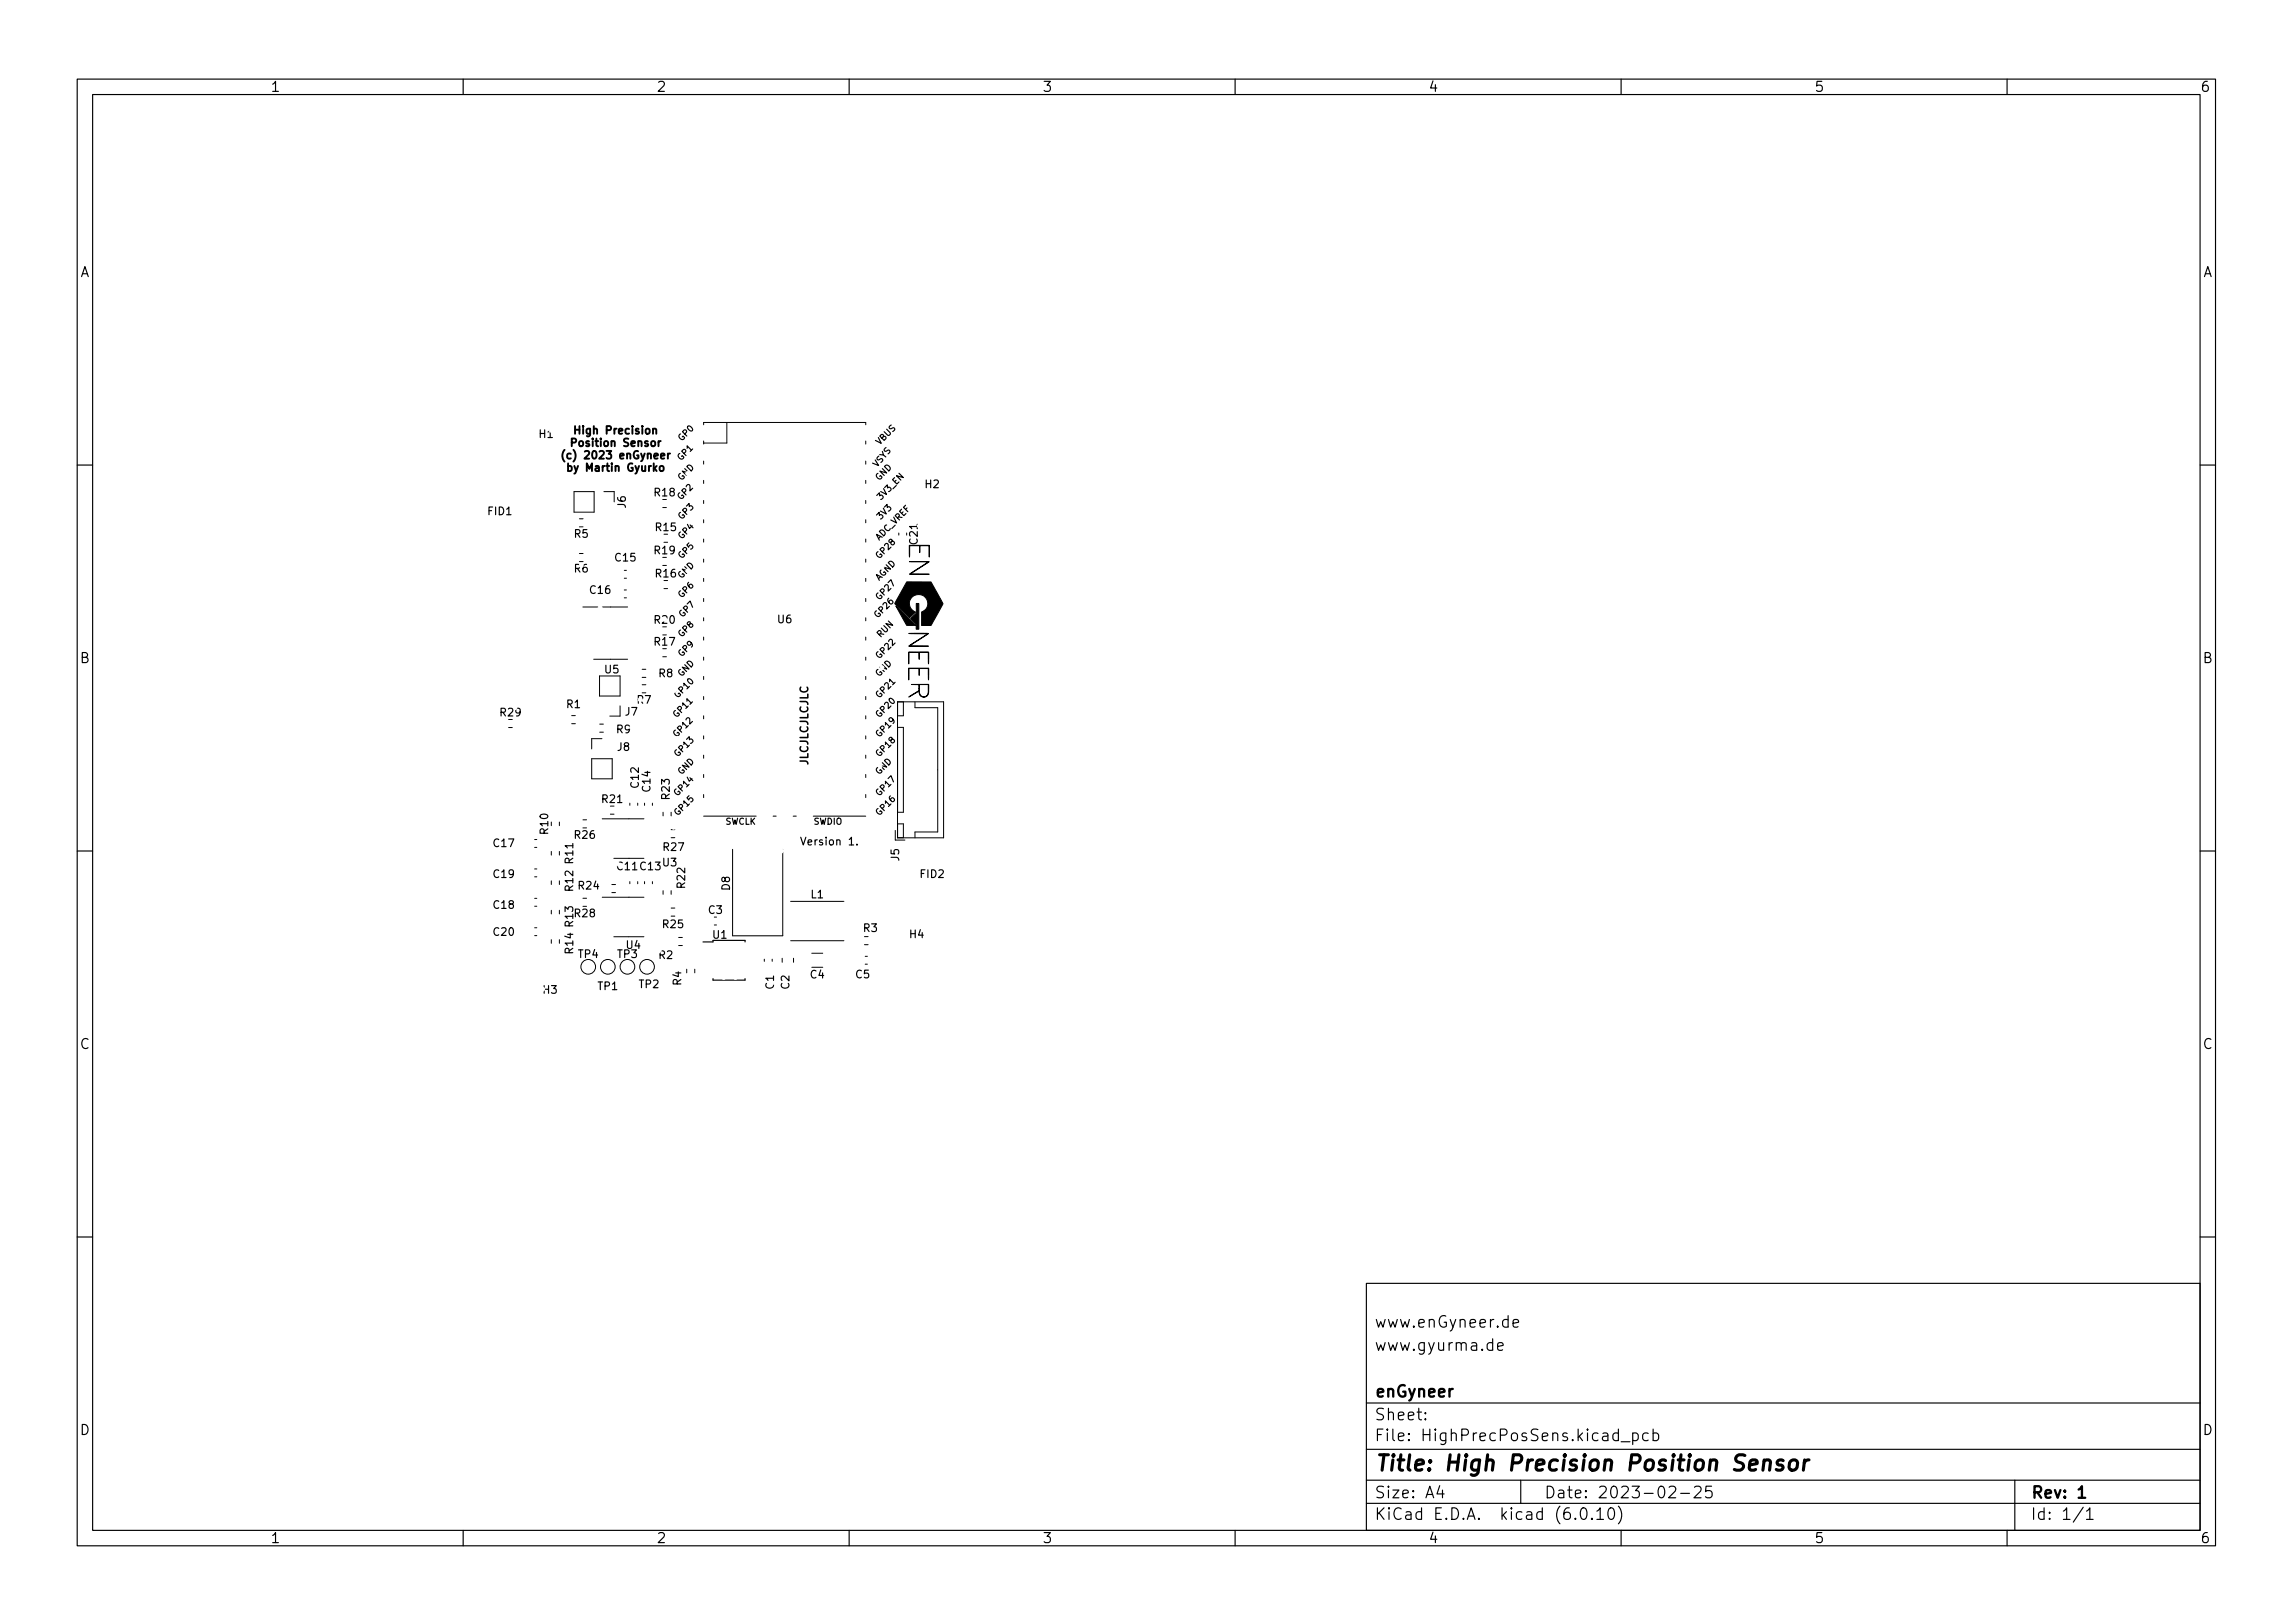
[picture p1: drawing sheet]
<svg xmlns="http://www.w3.org/2000/svg" width="297mm" height="210mm" viewBox="0 0 297 210" stroke-linecap="round" stroke-linejoin="round" font-family="sans-serif">
<defs><g id="words">
<text font-size="2.8" x="178" y="190.6">Title: High Precision Position Sensor</text>
<g font-size="2.1">
<text x="178" y="172">www.enGyneer.de</text>
<text x="178" y="175">www.gyurma.de</text>
<text x="178" y="184">Sheet:</text>
<text x="178" y="181">enGyneer</text>
<text x="178" y="186.7">File: HighPrecPosSens.kicad_pcb</text>
<text x="178" y="196.9">KiCad E.D.A. kicad (6.0.10)</text>
<text x="178" y="194.1">Size: A4</text>
<text x="200" y="194.1">Date: 2023-02-25</text>
<text x="263" y="194.1">Rev: 1</text>
<text x="263" y="196.9">Id: 1/1</text>
</g>
<g font-size="1.8">
<text x="35" y="11.9">1</text>
<text x="85" y="11.9">2</text>
<text x="135" y="11.9">3</text>
<text x="185" y="11.9">4</text>
<text x="235" y="11.9">5</text>
<text x="285" y="11.9">6</text>
<text x="10.3" y="35.9">A</text>
<text x="285.3" y="35.9">A</text>
<text x="10.3" y="85.9">B</text>
<text x="285.3" y="85.9">B</text>
<text x="10.3" y="135.9">C</text>
<text x="285.3" y="135.9">C</text>
<text x="10.3" y="185.9">D</text>
<text x="285.3" y="185.9">D</text>
<text x="35" y="199.9">1</text>
<text x="85" y="199.9">2</text>
<text x="135" y="199.9">3</text>
<text x="185" y="199.9">4</text>
<text x="235" y="199.9">5</text>
<text x="285" y="199.9">6</text>
</g>
<g font-size="1.4" fill="#fff">
<text x="69.9" y="56.7">H1</text>
<text x="118.9" y="70.5" transform="rotate(-90 118.9 70.5)">C21</text>
<text x="74.4" y="74.2">R6</text>
<text x="84.8" y="80.8">R20</text>
<text x="64.8" y="92.8">R29</text>
<text x="73.4" y="91.7">R1</text>
<text x="79.9" y="95">R9</text>
<text x="82.5" y="91.2">R7</text>
<text x="80" y="112.7">C11 C13</text>
<text x="85.4" y="124.2">R2</text>
<text x="70.4" y="128.7">H3</text>
<text x="100.2" y="128.1" transform="rotate(-90 100.2 128.1)">C1</text>
</g>
<g font-size="1.4">
<text x="73.8" y="59.5">(c) 2023 enGyneer</text>
<text x="74.5" y="57.9">Position Sensor</text>
<text x="74.9" y="56.2">High Precision</text>
<text x="74" y="61.1">by Martin Gyurko</text>
<text x="81.1" y="65.8" transform="rotate(-90 81.1 65.8)">J6</text>
<text x="84.8" y="64.3">R18</text>
<text x="119.9" y="63.2">H2</text>
<text x="63.2" y="66.7">FID1</text>
<text x="74.4" y="69.7">R5</text>
<text x="84.8" y="71.8">R19</text>
<text x="85" y="68.8">R15</text>
<text x="76.5" y="76.9">C16</text>
<text x="79.7" y="72.7">C15</text>
<text x="85" y="74.8">R16</text>
<text x="84.8" y="83.6">R17</text>
<text x="100.8" y="80.7">U6</text>
<text x="78.4" y="87.2">U5</text>
<text x="85.4" y="87.7">R8</text>
<text x="81" y="92.7">J7</text>
<text x="80" y="97.3">J8</text>
<text x="104.7" y="99.2" transform="rotate(-90 104.7 99.2)">JLCJLCJLCJLC</text>
<text x="78" y="104">R21</text>
<text x="82.7" y="102" transform="rotate(-90 82.7 102)">C12</text>
<text x="84.3" y="102.5" transform="rotate(-90 84.3 102.5)">C14</text>
<text x="86.7" y="103.5" transform="rotate(-90 86.7 103.5)">R23</text>
<text x="64" y="109.7">C17</text>
<text x="64" y="113.7">C19</text>
<text x="71" y="108" transform="rotate(-90 71 108)">R10</text>
<text x="74.3" y="111.8" transform="rotate(-90 74.3 111.8)">R11</text>
<text x="74.5" y="108.7">R26</text>
<text x="85.9" y="112.2">U3</text>
<text x="86" y="110.2">R27</text>
<text x="104.1" y="109.5">Version 1.</text>
<text x="116.5" y="111.5" transform="rotate(-90 116.5 111.5)">J5</text>
<text x="119.2" y="113.7">FID2</text>
<text x="64" y="117.7">C18</text>
<text x="74.3" y="115.4" transform="rotate(-90 74.3 115.4)">R12</text>
<text x="74.5" y="118.8">R28</text>
<text x="75" y="115.2">R24</text>
<text x="88.7" y="115" transform="rotate(-90 88.7 115)">R22</text>
<text x="91.8" y="118.4">C3</text>
<text x="94.5" y="115.3" transform="rotate(-90 94.5 115.3)">D8</text>
<text x="105.1" y="116.4">L1</text>
<text x="64" y="121.2">C20</text>
<text x="74.3" y="123.5" transform="rotate(-90 74.3 123.5)">R14 R13</text>
<text x="74.9" y="124.1">TP4</text>
<text x="80" y="124.1">TP3</text>
<text x="81.2" y="122.9">U4</text>
<text x="85.9" y="120.2">R25</text>
<text x="92.4" y="121.6">U1</text>
<text x="111.9" y="120.7">R3</text>
<text x="117.9" y="121.5">H4</text>
<text x="77.5" y="128.3">TP1</text>
<text x="82.8" y="128">TP2</text>
<text x="88.3" y="127.6" transform="rotate(-90 88.3 127.6)">R4</text>
<text x="102.2" y="128.1" transform="rotate(-90 102.2 128.1)">C2</text>
<text x="105" y="126.7">C4</text>
<text x="110.9" y="126.7">C5</text>
</g>
<g font-size="1.1">
<text x="88.2" y="59.7" transform="rotate(-45 88.2 59.7)">GP1</text>
<text x="113.9" y="57.7" transform="rotate(-45 113.9 57.7)">VBUS</text>
<text x="113.6" y="60.6" transform="rotate(-50 113.6 60.6)">VSYS</text>
<text x="114.2" y="64.8" transform="rotate(-45 114.2 64.8)">3V3_EN</text>
<text x="88.3" y="69.9" transform="rotate(-45 88.3 69.9)">GP4</text>
<text x="88.3" y="67.3" transform="rotate(-45 88.3 67.3)">GP3</text>
<text x="113.8" y="70.1" transform="rotate(-45 113.8 70.1)">ADC_VREF</text>
<text x="114.1" y="67.3" transform="rotate(-45 114.1 67.3)">3V3</text>
<text x="88.3" y="77.5" transform="rotate(-45 88.3 77.5)">GP6</text>
<text x="88.3" y="72.4" transform="rotate(-45 88.3 72.4)">GP5</text>
<text x="114" y="77.7" transform="rotate(-45 114 77.7)">GP27</text>
<text x="114" y="72.4" transform="rotate(-45 114 72.4)">GP28</text>
<text x="88.3" y="82.6" transform="rotate(-45 88.3 82.6)">GP8</text>
<text x="88.4" y="80" transform="rotate(-45 88.4 80)">GP7</text>
<text x="113.8" y="80" transform="rotate(-45 113.8 80)">GP26</text>
<text x="114.1" y="82.6" transform="rotate(-45 114.1 82.6)">RUN</text>
<text x="88.3" y="87.7" transform="rotate(-45 88.3 87.7)">GND</text>
<text x="88.3" y="85.1" transform="rotate(-45 88.3 85.1)">GP9</text>
<text x="114" y="85.3" transform="rotate(-45 114 85.3)">GP22</text>
<text x="87.7" y="95.5" transform="rotate(-45 87.7 95.5)">GP12</text>
<text x="87.7" y="92.9" transform="rotate(-45 87.7 92.9)">GP11</text>
<text x="114" y="95.5" transform="rotate(-45 114 95.5)">GP19</text>
<text x="114" y="92.9" transform="rotate(-45 114 92.9)">GP20</text>
<text x="114" y="90.4" transform="rotate(-45 114 90.4)">GP21</text>
<text x="88.3" y="100.4" transform="rotate(-45 88.3 100.4)">GND</text>
<text x="114" y="98" transform="rotate(-45 114 98)">GP18</text>
<text x="87.8" y="103.1" transform="rotate(-45 87.8 103.1)">GP14</text>
<text x="93.9" y="106.8">SWCLK</text>
<text x="105.4" y="106.8">SWDIO</text>
<text x="114" y="105.6" transform="rotate(-45 114 105.6)">GP16</text>
<text x="114" y="103.1" transform="rotate(-45 114 103.1)">GP17</text>
</g>
<g font-size="1.1" fill="#fff">
<text x="88.3" y="57.2" transform="rotate(-45 88.3 57.2)">GP0</text>
<text x="88.2" y="64.8" transform="rotate(-45 88.2 64.8)">GP2</text>
<text x="88.3" y="62.3" transform="rotate(-45 88.3 62.3)">GND</text>
<text x="113.9" y="62.3" transform="rotate(-45 113.9 62.3)">GND</text>
<text x="88.3" y="75" transform="rotate(-45 88.3 75)">GND</text>
<text x="113.8" y="75.3" transform="rotate(-45 113.8 75.3)">AGND</text>
<text x="113.9" y="87.7" transform="rotate(-45 113.9 87.7)">GND</text>
<text x="87.9" y="90.4" transform="rotate(-45 87.9 90.4)">GP10</text>
<text x="87.9" y="98" transform="rotate(-45 87.9 98)">GP13</text>
<text x="113.9" y="100.4" transform="rotate(-45 113.9 100.4)">GND</text>
<text x="87.9" y="105.6" transform="rotate(-45 87.9 105.6)">GP15</text>
</g>
</g></defs>
<g fill="none" stroke="#000" stroke-width=".15">
<path d="M10 10.2h277v190.1h-277zM12 12.2h273v186.1h-273zM60 10.2v2M110 10.2v2M160 10.2v2M210 10.2v2M260 10.2v2M10 60.2h2M285 60.2h2M10 110.2h2M285 110.2h2M91.1 122h1.3"/>
<path d="M92.4 121.8h4.1v.2M92.4 126.8v.2h4.1v-.2M10 160.2h2M177 166.3h108v32h-108zM194 174.4l.7-.1-.1-.3-.4-.1-.2 .2 .1 .8h.1h.4M196 171.4l.7-.1-.1-.3-.4-.1-.2 .2 .1 .8h.1h.4M285 160.2h2M60 198.3v2M110 198.3v2M160 198.3v2M177 194.8h108M177 191.8h108"/>
<path d="M177 187.8h108M177 181.8h108M184.6 183.8l.1 .1h-.1v-.1v.1M184.6 183l.1 .1h-.1v-.1v.1M186.5 192.5l-.4 1h1M186.9 193v1M197 191.8v3M204.9 195.4a.36 .36 0 0 1 .6 .2 .77 .77 0 0 1-.4 1.2 1 1 0 0 1-.2-1.4zM206.2 196.7l.1 .1h-.1h-.1l.1-.1v.1M206.9 195.8l.4-.5v1.5M206.9 196.8h.8M208.5 195.4a.36 .36 0 0 1 .6 .2 .77 .77 0 0 1-.5 1.2 1 1 0 0 1-.1-1.4z"/>
<path d="M209.6 195.1a1.72 1.72 0 0 1 0 2.3M210 198.3v2M210 186.8h1.1M211.5 185.7l.4-.1 .3 .3v.4l-.1 .3h-.2h-.4M211.5 185.6v1.5M213.5 185.7l-.4-.1-.3 .3v.4l.1 .3h.2h.4M214.1 185.7l.5-.1 .3 .3v.4l-.2 .3h-.1h-.5M214.1 185.1v1.5M216.2 192.7l.2-.2h.4a.41 .41 0 0 1 .2 .7l-.9 .8h1M217.7 193.5h1.2M219.5 192.7l.2-.2h.4a.41 .41 0 0 1 .2 .7l-.9 .8h1M221.7 192.5h-.7l-.1 .7 .2-.1 .5 .1 .2 .2-.1 .5-.2 .1h-.4l-.2-.1"/>
<path d="M260 198.3v2M261 191.8v6.5M269.9 195.3l-1.3 1.9M270.3 195.8l.4-.5v1.5M270.3 196.8h.8"/>
</g>
<path d="M269.3 193l.4-.5v1.5M269.3 194h.8" fill="none" stroke="#000" stroke-width=".3"/>
<path d="M228.5 189.3a.49 .49 0 0 1 .9 .1l-.2 1.1M228.5 189.1l-.1 1.4M231 189.2a.49 .49 0 0 0-.8 .3l.1 .2 .6 .2 .1 .2-.1 .3-.2 .1-.6-.1M231.9 189.3a.52 .52 0 0 1 .6-.2 .52 .52 0 0 1 .4 .4l-.1 .6a.55 .55 0 0 1-.5 .4 .55 .55 0 0 1-.5-.4v-.6zM233.8 189.1l-.2 1.4M234.3 189.1a.59 .59 0 0 0-.6 .4" fill="none" stroke="#000" stroke-width=".4"/>
<path d="M73.1 58.3a1.15 1.15 0 0 0 0 1.5M74.1 57.3h.4l.1-.2v-.2l-.2-.1h-.3v1M85.6 57.1l-.2 .1-.1 .1M86.5 58.8v.6M86.8 58.8h-.2l-.1 .1M73.6 60.4h.3l.2 .2-.1 .4h-.4M73.6 60v1M85.5 60.5l.1-.1 .3 .1 .1 .3-.1 .2h-.3l-.1-.1z" fill="none" stroke="#000" stroke-width=".25"/>
<g fill="none" stroke="#000" stroke-width=".13">
<path d="M91.1 55v-.3h21v.3M91.1 57.1v.4M91.1 59.7v.4M94.2 54.7v2.7h-3.1M112.1 57.1v.4M112.1 59.7v.4M74.4 63.7h2.6v2.6h-2.6zM75.1 71.7h.4M75.1 67.2h.4M75.5 78.6h5.8M78.2 63.7h1.4v1.3M80.9 76.4h.3"/>
<path d="M80.9 77.4h.3M80.9 74.9h.3M80.9 73.9h.3M85.9 73.3h.4M85.9 65.8h.4M86 70.3h.5M86 76.3h.5M91.1 62.2v.4M91.1 64.8v.4M91.1 67.3v.4M91.1 69.8v.4M91.1 72.4v.4"/>
<path d="M91.1 74.9v.4M91.1 77.5v.4M112.1 62.2v.4M112.1 64.8v.4M112.1 67.3v.4M112.1 69.8v.4M112.1 72.4v.4M112.1 74.9v.4M112.1 77.5v.4M65.9 94.3h.5M74.1 92.7h.4M74.1 93.8h.4"/>
<path d="M76.6 98.3h2.7v2.6h-2.7zM76.9 85.4h4.4M77.7 87.6h2.6v2.6h-2.6zM77.7 94.9h.5M77.7 93.8h.5M78 95.7h-1.4v1.3M80.3 91.4v1.4h-1.3M83.2 86.7h.5M83.2 87.8h.5M83.2 88.7h.5M85.9 85.1h.4M91.1 80v.4"/>
<path d="M91.1 82.5v.4M91.1 85.1v.4M91.1 87.6v.4M91.1 90.2v.4M91.1 92.7v.4M91.1 95.3v.4M91.1 97.8v.4M112.1 80v.4M112.1 82.5v.4M112.1 85.1v.4M112.1 87.6v.4M112.1 90.2v.4"/>
<path d="M112.1 92.7v.4M112.1 95.3v.4M112.1 97.8v.4M116.3 90.9h5.9v17.6h-5.9zM116.3 94.2h.7v11h-.7M116.3 90.9h.7v1.8h-.7M118.5 90.9v.8h3v16.1h-3v.7M69.3 109.8h.2M69.3 108.8h.2M69.3 113.6h.2M69.3 112.6h.2M69.3 117.4h.2"/>
<path d="M69.3 116.4h.2M71.4 110.3v.5M71.4 114.1v.5M71.4 117.9v.5M72.5 106.5v.5M72.5 110.3v.5M72.5 114.1v.5M72.5 117.9v.5M75.5 106.2h.5M75.5 116.4h.5M78 116.2h5.4M78 106.1h5.4"/>
<path d="M79.1 105.5h.4M79.3 115.6h.4M79.3 114.6h.4M79.5 111.2h3.9M81.6 104v.3M81.6 114.2v.3M82.6 104v.3M82.6 114.2v.3M83.5 104v.3M83.5 114.2v.3M84.5 104v.3M84.5 114.2v.3"/>
<path d="M85.9 105.2v.5M85.9 115.4v.5M86.9 105.2v.5M86.9 115.4v.5M86.9 107.5h.5M86.9 108.5h.5M86.9 117.6h.5M86.9 118.7h.5M91.1 100.3v.4M91.1 102.9v.4M91.1 105.7h6.9M92.5 119.8h.3"/>
<path d="M94.9 110v11.2h6.5v-11.2M100.1 105.7h.4M102.4 116.8h6.9M102.8 105.7h.3M105.4 105.7h6.7M112.1 100.3v.4M112.1 102.9v.4M116 107.6v1.2h1.2M116.3 106.7h.7v1.8M69.3 121.2h.2M69.3 120.2h.2M71.4 121.7v.5"/>
<path d="M72.5 121.7v.5M79.5 121.4h3.9M87.9 122.5h.5M87.9 121.4h.5M89 125.6v.4M90 125.6v.4M99 124.3v.2M100 124.3v.2M101.3 124.1v.6M102.4 121.9h6.9M102.8 124.1v.6M105.2 123.5h1.4"/>
<path d="M112 121.3h.5M112 122.4h.5M112.1 124.9h.3M112.1 123.9h.3"/>
<circle cx="76.2" cy="125.2" r=".95"/>
<circle cx="78.7" cy="125.2" r=".95"/>
<circle cx="81.3" cy="125.2" r=".95"/>
<circle cx="83.8" cy="125.2" r=".95"/>
</g>
<path d="M116.1 78.5l2.6 2.5h-.6a.57 .57 0 0 1-.7-.1zM117.5 75.4h3.1l1.4 2.5a.43 .43 0 0 1 0 .7l-1.4 2.4h-1.2v-1.7a1.17 1.17 0 0 0 .5-1.8 1.17 1.17 0 0 0-1.9 0 1.17 1.17 0 0 0 .6 1.8l-.8 .7-1.6-1.6a.33 .33 0 0 1-.3-.2 .33 .33 0 0 1 .2-.4zM117.8 72.8h2.6l-2.5 1.6h2.5h-2.6l2.5-1.6zM117.8 70.6h2.6v1.6v-1.5h-1.2l-.1 .9v-.9h-1.3v1.5zM118.7 78.2h.3v3.3h-.3v-.6l-.7-.8 .7-.7zM117.7 82.1h2.6l-2.5 1.6h2.5h-2.6l2.5-1.6zM118.1 88.7h2.2v.5a.78 .78 0 0 1-.9 1.1 .7 .7 0 0 1-.4-.8l-1.3 .8 1.3-.8 .1-.3a.73 .73 0 0 0 .8 1l.2-.2 .1-.2 .1-1.1h-1.2l-.1 .5v-.5zM117.7 84.5h2.6v1.5v-1.5h-1.2v.9l-.1-.9h-1.3v1.5zM117.7 86.6h2.6v1.5v-1.5h-1.2v.9l-.1-.9h-1.3v1.5z" fill="#000" stroke="#000" stroke-width=".13"/>
<g fill="#fff" stroke="#fff" stroke-width=".13">
<circle cx="100.6" cy="123.4" r=".25"/>
<circle cx="100.8" cy="122.5" r=".25"/>
<circle cx="85.1" cy="113.6" r=".25"/>
<circle cx="104.4" cy="125.9" r=".25"/>
<circle cx="85.3" cy="101.6" r=".25"/>
<circle cx="92.8" cy="116.3" r=".25"/>
<circle cx="76.3" cy="101.3" r=".25"/>
<circle cx="80.5" cy="113.5" r=".25"/>
<circle cx="111.9" cy="128.1" r=".25"/>
<circle cx="84.5" cy="92.3" r=".25"/>
<circle cx="63.9" cy="61.7" r=".25"/>
<circle cx="71.6" cy="78.5" r=".25"/>
<circle cx="82.2" cy="69.7" r=".25"/>
<circle cx="108.1" cy="61.4" r=".25"/>
<circle cx="95.3" cy="122.2" r=".25"/>
<circle cx="113.6" cy="114.8" r=".25"/>
<circle cx="65.8" cy="97.1" r=".25"/>
<circle cx="94.6" cy="61.3" r=".25"/>
<circle cx="107.2" cy="64.5" r=".25"/>
<circle cx="75" cy="113.6" r=".25"/>
<circle cx="95.5" cy="55.6" r=".25"/>
<circle cx="66" cy="64.4" r=".25"/>
<circle cx="93.7" cy="126.6" r=".25"/>
<circle cx="118.4" cy="110" r=".25"/>
<circle cx="95.6" cy="77.9" r=".25"/>
<circle cx="95.7" cy="110.2" r=".25"/>
<circle cx="74.9" cy="71.1" r=".25"/>
<circle cx="107" cy="101.8" r=".25"/>
<circle cx="103.8" cy="78.8" r=".25"/>
<circle cx="95.2" cy="65.5" r=".25"/>
<circle cx="95.6" cy="87.5" r=".25"/>
<circle cx="79.1" cy="74.4" r=".25"/>
<circle cx="75.2" cy="120.3" r=".25"/>
<circle cx="84.6" cy="68.4" r=".25"/>
<circle cx="93.7" cy="122.2" r=".25"/>
<circle cx="67.3" cy="113.2" r=".25"/>
<circle cx="106.1" cy="94.2" r=".25"/>
<circle cx="82.6" cy="96.2" r=".25"/>
<circle cx="68.7" cy="84.3" r=".25"/>
<circle cx="66.6" cy="106.4" r=".25"/>
<circle cx="82.7" cy="66" r=".25"/>
<circle cx="80.8" cy="103.2" r=".25"/>
<circle cx="115" cy="119.2" r=".25"/>
<circle cx="76.7" cy="92.7" r=".25"/>
<circle cx="76.9" cy="105.5" r=".25"/>
<circle cx="71.9" cy="123.5" r=".25"/>
<circle cx="67.3" cy="109.2" r=".25"/>
<circle cx="76.5" cy="85.7" r=".25"/>
<circle cx="109.8" cy="126.8" r=".25"/>
<circle cx="77.7" cy="78.7" r=".25"/>
<circle cx="95.3" cy="126.6" r=".25"/>
<circle cx="80.5" cy="79.7" r=".25"/>
<circle cx="66.3" cy="71.7" r=".25"/>
<circle cx="107.7" cy="113.4" r=".25"/>
<circle cx="75.2" cy="109.1" r=".25"/>
<circle cx="76.1" cy="112.2" r=".25"/>
<circle cx="85.8" cy="99.4" r=".25"/>
<circle cx="66.3" cy="119.7" r=".25"/>
<circle cx="97.3" cy="107.2" r=".25"/>
<circle cx="94.8" cy="73.4" r=".25"/>
<circle cx="98.3" cy="113.2" r=".25"/>
<circle cx="72" cy="84.9" r=".25"/>
<circle cx="97.2" cy="96.5" r=".25"/>
<circle cx="78.7" cy="121.7" r=".25"/>
<circle cx="67.3" cy="116.7" r=".25"/>
<circle cx="108.1" cy="72.5" r=".25"/>
<circle cx="112.9" cy="109.9" r=".25"/>
<circle cx="86.7" cy="126.1" r=".25"/>
<circle cx="117.3" cy="117.6" r=".25"/>
<circle cx="75.3" cy="95.7" r=".25"/>
<circle cx="73.5" cy="125.5" r=".25"/>
<circle cx="85.3" cy="103.2" r=".25"/>
<circle cx="72" cy="90.9" r=".25"/>
<circle cx="63.8" cy="73.6" r=".25"/>
<circle cx="80.2" cy="75.7" r=".25"/>
<circle cx="107.2" cy="56" r=".25"/>
<circle cx="104.1" cy="127.3" r=".25"/>
<circle cx="101.3" cy="110.2" r=".25"/>
<circle cx="86" cy="77.3" r=".25"/>
<circle cx="82.7" cy="71.5" r=".25"/>
<circle cx="77.5" cy="68.5" r=".25"/>
<circle cx="74.5" cy="98" r=".25"/>
<circle cx="90" cy="121" r=".2"/>
<circle cx="68.7" cy="71.7" r=".2"/>
<circle cx="72.2" cy="72.9" r=".2"/>
<circle cx="69.8" cy="94.2" r=".2"/>
<circle cx="88" cy="116.7" r=".2"/>
<circle cx="79.6" cy="82.2" r=".2"/>
<circle cx="78" cy="79.8" r=".2"/>
<circle cx="75" cy="105.5" r=".2"/>
<circle cx="78.7" cy="80.5" r=".2"/>
<circle cx="87.3" cy="107.2" r=".2"/>
<circle cx="78" cy="81.4" r=".2"/>
<circle cx="75.2" cy="115.6" r=".2"/>
<circle cx="68.2" cy="89.2" r=".2"/>
<circle cx="68.2" cy="77.7" r=".2"/>
<circle cx="81.4" cy="109.9" r=".2"/>
<circle cx="81.5" cy="120" r=".2"/>
<circle cx="118.7" cy="58.2" r="1.6"/>
<circle cx="118.7" cy="106" r=".47"/>
<circle cx="118.7" cy="103.5" r=".47"/>
<circle cx="118.7" cy="101" r=".47"/>
<circle cx="118.7" cy="98.5" r=".47"/>
<circle cx="118.7" cy="96" r=".47"/>
<circle cx="118.7" cy="93.5" r=".47"/>
<circle cx="78.7" cy="125.2" r=".35"/>
<circle cx="118.7" cy="125.2" r="1.6"/>
<circle cx="78" cy="97" r=".5"/>
<circle cx="78" cy="99.6" r=".5"/>
<circle cx="76.2" cy="125.2" r=".35"/>
<circle cx="81.3" cy="125.2" r=".35"/>
<circle cx="66.7" cy="58.2" r="1.6"/>
<circle cx="83.8" cy="125.2" r=".35"/>
<circle cx="66.7" cy="125.2" r="1.6"/>
<circle cx="98.9" cy="56.2" r=".9"/>
<circle cx="104.4" cy="56.2" r=".9"/>
<circle cx="99.2" cy="59.3" r=".75"/>
<circle cx="104.1" cy="59.3" r=".75"/>
<circle cx="92.8" cy="56.1" r=".51"/>
<circle cx="92.8" cy="58.6" r=".51"/>
<circle cx="92.8" cy="61.2" r=".51"/>
<circle cx="92.8" cy="63.7" r=".51"/>
<circle cx="92.8" cy="66.3" r=".51"/>
<circle cx="92.8" cy="68.8" r=".51"/>
<circle cx="92.8" cy="71.3" r=".51"/>
<circle cx="92.8" cy="73.9" r=".51"/>
<circle cx="92.8" cy="76.4" r=".51"/>
<circle cx="92.8" cy="79" r=".51"/>
<circle cx="92.8" cy="81.5" r=".51"/>
<circle cx="92.8" cy="84" r=".51"/>
<circle cx="92.8" cy="86.6" r=".51"/>
<circle cx="92.8" cy="89.1" r=".51"/>
<circle cx="92.8" cy="91.7" r=".51"/>
<circle cx="92.8" cy="94.2" r=".51"/>
<circle cx="92.8" cy="96.7" r=".51"/>
<circle cx="92.8" cy="99.3" r=".51"/>
<circle cx="92.8" cy="101.8" r=".51"/>
<circle cx="92.8" cy="104.4" r=".51"/>
<circle cx="110.5" cy="104.4" r=".51"/>
<circle cx="110.5" cy="101.8" r=".51"/>
<circle cx="110.5" cy="99.3" r=".51"/>
<circle cx="110.5" cy="96.7" r=".51"/>
<circle cx="110.5" cy="94.2" r=".51"/>
<circle cx="110.5" cy="91.7" r=".51"/>
<circle cx="110.5" cy="89.1" r=".51"/>
<circle cx="110.5" cy="86.6" r=".51"/>
<circle cx="110.5" cy="84" r=".51"/>
<circle cx="110.5" cy="81.5" r=".51"/>
<circle cx="110.5" cy="79" r=".51"/>
<circle cx="110.5" cy="76.4" r=".51"/>
<circle cx="110.5" cy="73.9" r=".51"/>
<circle cx="110.5" cy="71.3" r=".51"/>
<circle cx="110.5" cy="68.8" r=".51"/>
<circle cx="110.5" cy="66.3" r=".51"/>
<circle cx="110.5" cy="63.7" r=".51"/>
<circle cx="110.5" cy="61.2" r=".51"/>
<circle cx="110.5" cy="58.6" r=".51"/>
<circle cx="110.5" cy="56.1" r=".51"/>
<circle cx="99.1" cy="104.1" r=".51"/>
<circle cx="101.7" cy="104.1" r=".51"/>
<circle cx="104.2" cy="104.1" r=".51"/>
<circle cx="78.2" cy="65" r=".5"/>
<circle cx="75.7" cy="65" r=".5"/>
<circle cx="79" cy="91.4" r=".5"/>
<circle cx="79" cy="88.9" r=".5"/>
<circle cx="71.9" cy="66.7" r=".5"/>
<circle cx="69.4" cy="66.7" r=".5"/>
<circle cx="71.9" cy="102.6" r=".5"/>
<circle cx="69.4" cy="102.6" r=".5"/>
<circle cx="71.9" cy="98.6" r=".5"/>
<circle cx="69.4" cy="98.6" r=".5"/>
<circle cx="71.9" cy="62.7" r=".5"/>
<circle cx="69.4" cy="62.7" r=".5"/>
</g>
<use href="#words"/>
</svg>
